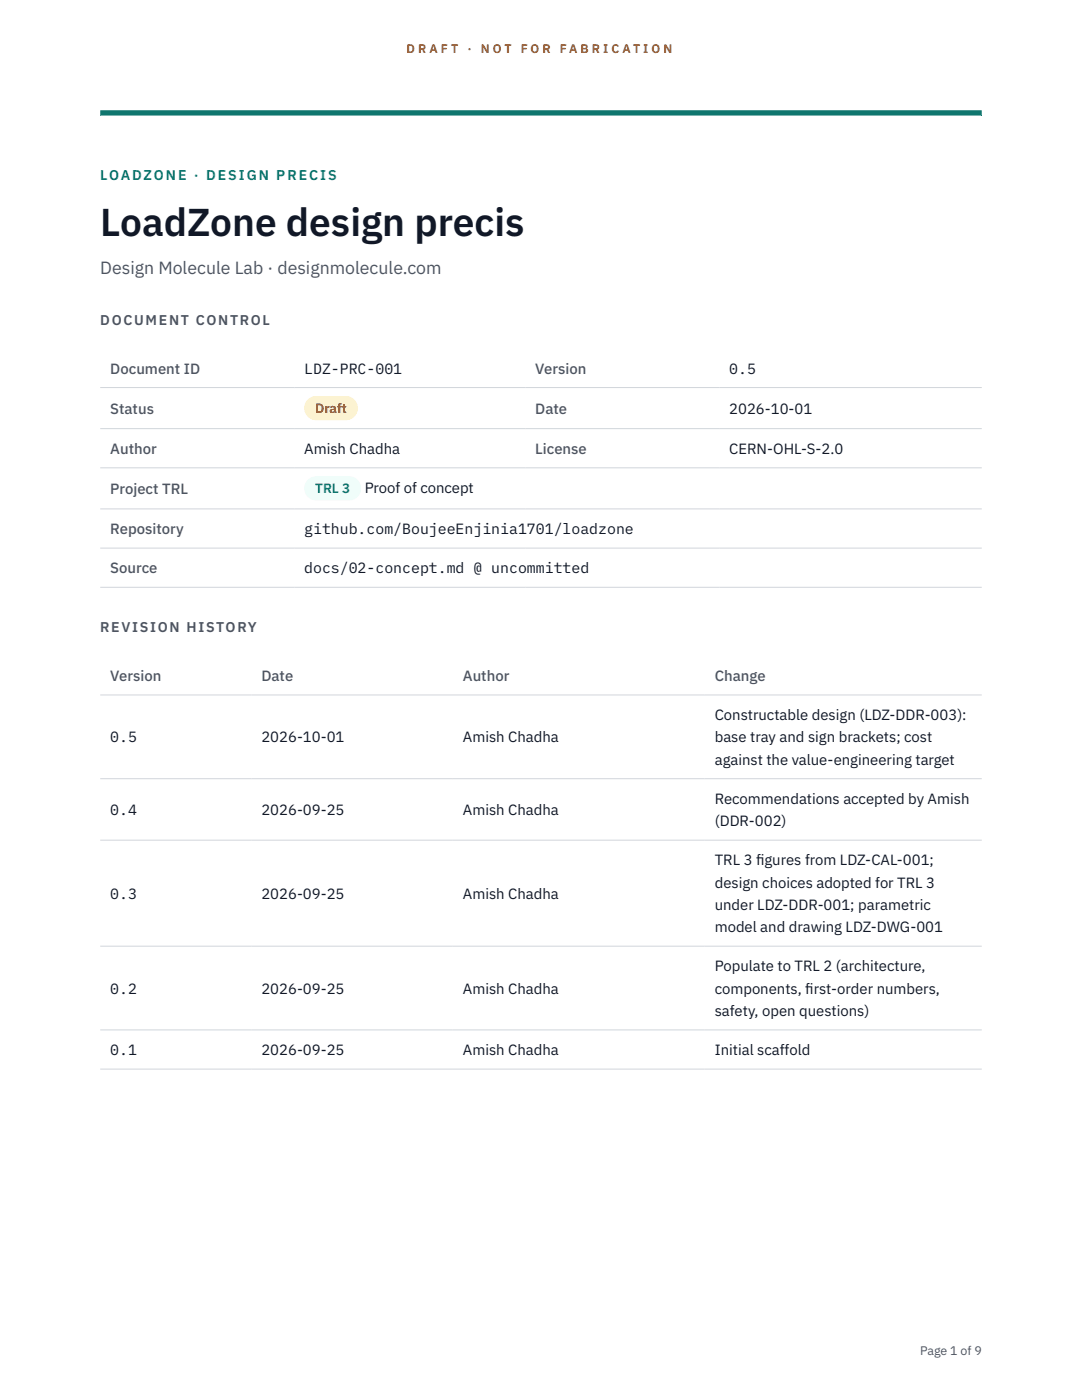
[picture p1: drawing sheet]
<svg xmlns="http://www.w3.org/2000/svg" width="216mm" height="279mm" viewBox="0 0 216 279" stroke-linecap="round" stroke-linejoin="round" font-family="sans-serif">
<defs><g id="words">
<text font-size="7.8" fill="#111827" x="20" y="47.1">LoadZone design precis</text>
<text font-size="3.5" fill="#4b5563" x="20" y="54.6">Design Molecule Lab · designmolecule.com</text>
<g font-size="3" fill="#4b5563">
<text x="22" y="74.5">Document ID</text>
<text x="106.8" y="74.5">Version</text>
<text x="22" y="82.6">Status</text>
<text x="106.8" y="82.6">Date</text>
<text x="22" y="90.6">Author</text>
<text x="106.8" y="90.6">License</text>
<text x="22" y="98.6">Project TRL</text>
<text x="22" y="106.6">Repository</text>
<text x="22" y="114.4">Source</text>
<text x="22" y="135.9">Version</text>
<text x="52.2" y="135.9">Date</text>
<text x="92.4" y="135.9">Author</text>
<text x="142.6" y="135.9">Change</text>
</g>
<g font-size="3" fill="#111827">
<text x="60.7" y="74.5">LDZ-PRC-001</text>
<text x="145.5" y="74.5">0.5</text>
<text x="145.5" y="82.6">2026-10-01</text>
<text x="60.7" y="90.6">Amish Chadha</text>
<text x="145.5" y="90.6">CERN-OHL-S-2.0</text>
<text x="72.8" y="98.5">Proof of concept</text>
<text x="60.7" y="106.6">github.com/BoujeeEnjinia1701/loadzone</text>
<text x="60.7" y="114.4">docs/02-concept.md @ uncommitted</text>
<text x="142.6" y="143.7">Constructable design (LDZ-DDR-003):</text>
<text x="22" y="148.2">0.5</text>
<text x="52.2" y="148.2">2026-10-01</text>
<text x="92.4" y="148.2">Amish Chadha</text>
<text x="142.6" y="148.2">base tray and sign brackets; cost</text>
<text x="142.6" y="152.6">against the value-engineering target</text>
<text x="142.6" y="160.4">Recommendations accepted by Amish</text>
<text x="22" y="162.7">0.4</text>
<text x="52.2" y="162.7">2026-09-25</text>
<text x="92.4" y="162.7">Amish Chadha</text>
<text x="142.6" y="164.9">(DDR-002)</text>
<text x="142.6" y="172.7">TRL 3 f</text>
<text x="150.9" y="172.7">igures from LDZ-CAL-001;</text>
<text x="22" y="179.4">0.3</text>
<text x="52.2" y="179.4">2026-09-25</text>
<text x="92.4" y="179.4">Amish Chadha</text>
<text x="142.6" y="177.1">design choices adopted for TRL 3</text>
<text x="142.6" y="181.6">under LDZ-DDR-001; parametric</text>
<text x="142.6" y="186">model and drawing LDZ-DWG-001</text>
<text x="142.6" y="193.9">Populate to TRL 2 (architecture,</text>
<text x="22" y="198.3">0.2</text>
<text x="52.2" y="198.3">2026-09-25</text>
<text x="92.4" y="198.3">Amish Chadha</text>
<text x="142.6" y="198.3">components, f</text>
<text x="142.6" y="202.7">safety, open questions)</text>
<text x="160.7" y="198.3">irst-order numbers,</text>
<text x="22" y="210.6">0.1</text>
<text x="52.2" y="210.6">2026-09-25</text>
<text x="92.4" y="210.6">Amish Chadha</text>
<text x="142.6" y="210.6">Initial scaffold</text>
</g>
<text font-size="2.8" fill="#0f766e" x="20" y="36">LOADZONE · DESIGN PRECIS</text>
<g font-size="2.8" fill="#4b5563">
<text x="20" y="64.8">DOCUMENT CONTROL</text>
<text x="20" y="126.2">REVISION HISTORY</text>
</g>
<text font-size="2.7" fill="#92400e" x="62.9" y="82.5">Draft</text>
<text font-size="2.7" fill="#0f766e" x="62.9" y="98.5">TRL 3</text>
<g font-size="2.5" fill="#b45309">
<text x="81.1" y="10.5">D R A F T</text>
<text x="93.3" y="10.5">·</text>
<text x="95.9" y="10.5">N O T</text>
<text x="103.9" y="10.5">F O R</text>
<text x="111.7" y="10.5">F A B R I C A T I O N</text>
</g>
<text font-size="2.5" fill="#4b5563" x="183.6" y="270.3">Page 1 of 9</text>
</g></defs>
<path d="M20 23.1h175.9zM20 22h175.9v1.1h-175.9z" fill-rule="evenodd" fill="#0f766e"/>
<path d="M20 77.3h175.9M20 85.5h175.9M20 93.4h175.9M20 101.6h175.9M20 109.4h175.9M20 117.2h175.9M20 138.7h175.9M20 155.4h175.9M20 167.7h175.9M20 188.8h175.9M20 205.5h175.9M20 213.4h175.9" fill="none" stroke="#d1d5db" stroke-width=".2"/>
<path d="M60.7 79h10.7v4.9h-10.7z" fill="#fef3c7"/>
<path d="M60.7 95.1h11.4v4.8h-11.4z" fill="#f0fdfa"/>
<use href="#words"/>
</svg>
